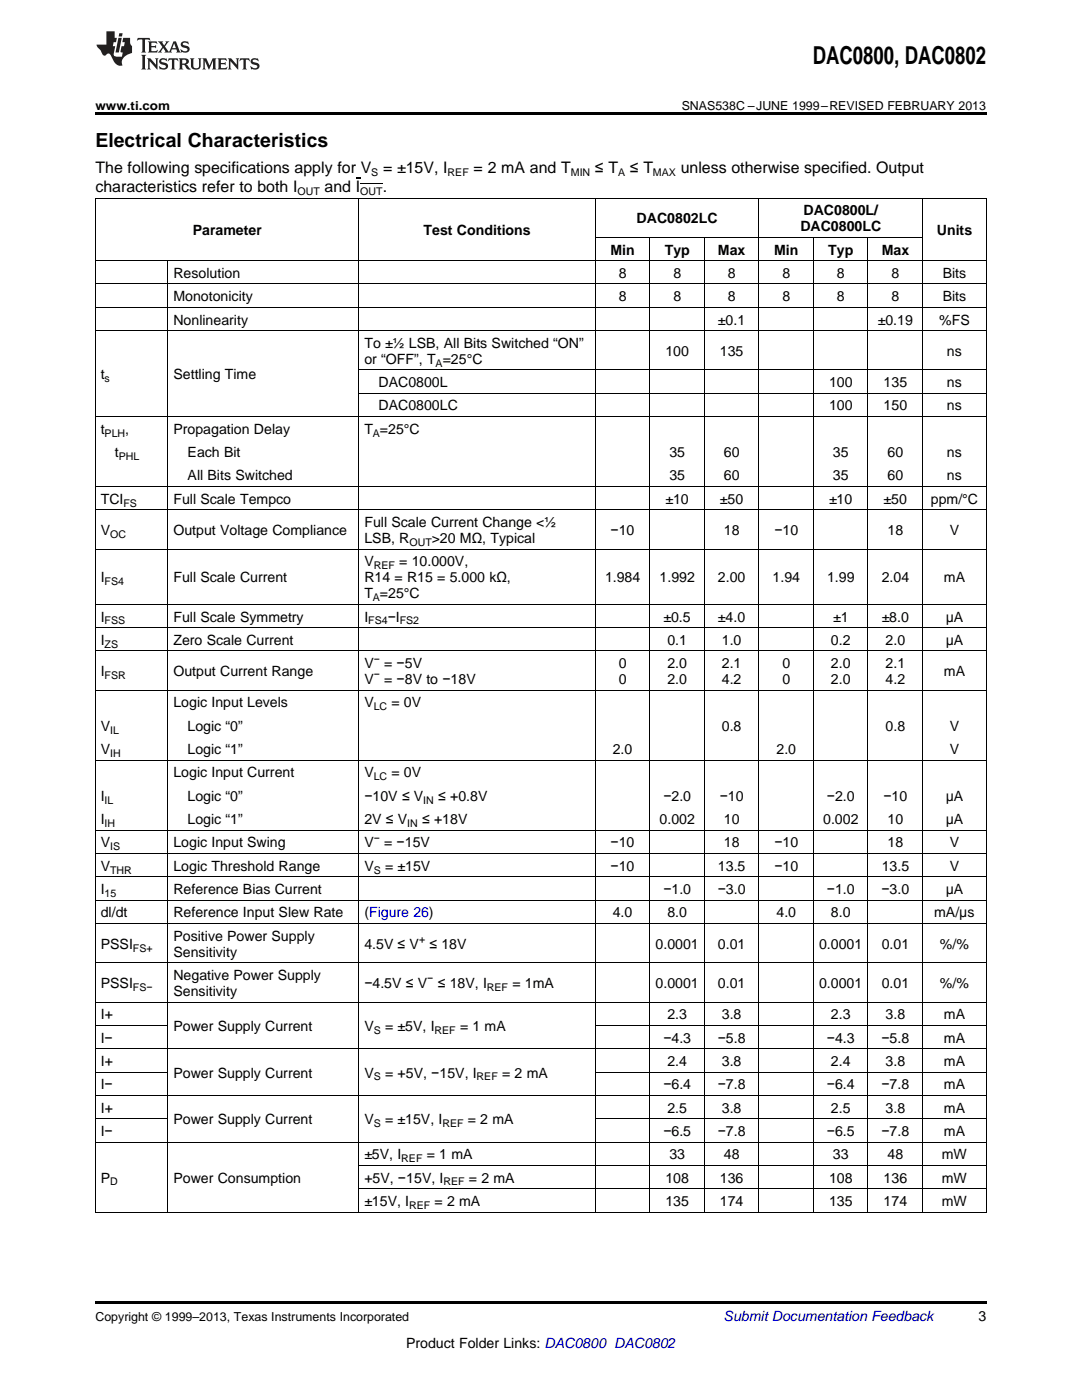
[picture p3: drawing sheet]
<svg xmlns="http://www.w3.org/2000/svg" width="216mm" height="279mm" viewBox="0 0 216 279" stroke-linecap="round" stroke-linejoin="round" font-family="sans-serif">
<defs><g id="words">
<text font-size="4.9" x="162.2" y="12.8">DAC0800, DAC0802</text>
<text font-size="3.9" x="19" y="29.3">Electrical Characteristics</text>
<g font-size="3.2">
<text x="19" y="34.4">The following specifications apply for V</text>
<text x="76.4" y="34.4">= ±15V, I</text>
<text x="94.5" y="34.4">= 2 mA and T</text>
<text x="118.7" y="34.4">≤ T</text>
<text x="125.7" y="34.4">≤ T</text>
<text x="135.8" y="34.4">unless otherwise specified. Output</text>
<text x="19" y="38.3">characteristics refer to both I</text>
<text x="64.8" y="38.3">and I</text>
<text x="76.4" y="38.3">.</text>
</g>
<g font-size="2.8">
<text x="38.5" y="46.9">Parameter</text>
<text x="84.5" y="46.9">Test Conditions</text>
<text x="127" y="44.6">DAC0802LC</text>
<text x="159.7" y="46.1">DAC0800LC</text>
<text x="160.3" y="43">DAC0800L/</text>
<text x="186.9" y="46.9">Units</text>
<text x="121.8" y="50.8">Min</text>
<text x="132.6" y="50.8">Typ</text>
<text x="143.3" y="50.8">Max</text>
<text x="154.5" y="50.8">Min</text>
<text x="165.3" y="50.8">Typ</text>
<text x="175.9" y="50.8">Max</text>
<text x="34.6" y="55.5">Resolution</text>
<text x="123.5" y="55.5">8</text>
<text x="134.4" y="55.5">8</text>
<text x="145.2" y="55.5">8</text>
<text x="156.1" y="55.5">8</text>
<text x="167" y="55.5">8</text>
<text x="177.9" y="55.5">8</text>
<text x="188.1" y="55.5">Bits</text>
<text x="34.6" y="60.1">Monotonicity</text>
<text x="34.6" y="64.8">Nonlinearity</text>
<text x="123.5" y="60.1">8</text>
<text x="134.4" y="60.1">8</text>
<text x="143.3" y="64.8">±0.1</text>
<text x="145.2" y="60.1">8</text>
<text x="156.1" y="60.1">8</text>
<text x="167" y="60.1">8</text>
<text x="175.2" y="64.8">±0.19</text>
<text x="177.9" y="60.1">8</text>
<text x="187.4" y="64.8">%FS</text>
<text x="188.1" y="60.1">Bits</text>
<text x="72.7" y="69.4">To ±½ LSB, All Bits Switched “ON”</text>
<text x="132.8" y="71">100</text>
<text x="143.7" y="71">135</text>
<text x="188.9" y="71">ns</text>
<text x="20.1" y="75.7">t</text>
<text x="34.6" y="75.7">Settling Time</text>
<text x="72.7" y="72.6">or “OFF”, T =25°C</text>
<text x="75.5" y="77.3">DAC0800L</text>
<text x="165.4" y="77.3">100</text>
<text x="176.3" y="77.3">135</text>
<text x="188.9" y="77.3">ns</text>
<text x="75.5" y="81.9">DAC0800LC</text>
<text x="165.4" y="81.9">100</text>
<text x="176.3" y="81.9">150</text>
<text x="188.9" y="81.9">ns</text>
<text x="20.1" y="86.6">t</text>
<text x="25" y="86.6">,</text>
<text x="34.6" y="86.6">Propagation Delay</text>
<text x="72.7" y="86.6">T =25°C</text>
<text x="22.9" y="91.2">t</text>
<text x="37.4" y="91.2">Each Bit</text>
<text x="37.4" y="95.9">All Bits Switched</text>
<text x="133.6" y="91.2">35</text>
<text x="133.6" y="95.9">35</text>
<text x="144.4" y="91.2">60</text>
<text x="144.4" y="95.9">60</text>
<text x="166.2" y="91.2">35</text>
<text x="166.2" y="95.9">35</text>
<text x="177.1" y="91.2">60</text>
<text x="177.1" y="95.9">60</text>
<text x="188.9" y="91.2">ns</text>
<text x="188.9" y="95.9">ns</text>
<text x="20.1" y="100.5">TCI</text>
<text x="34.6" y="100.5">Full Scale Tempco</text>
<text x="132.8" y="100.5">±10</text>
<text x="143.7" y="100.5">±50</text>
<text x="165.4" y="100.5">±10</text>
<text x="176.3" y="100.5">±50</text>
<text x="185.7" y="100.5">ppm/°C</text>
<text x="20.1" y="106.8">V</text>
<text x="34.6" y="106.8">Output Voltage Compliance</text>
<text x="72.7" y="105.2">Full Scale Current Change &lt;½</text>
<text x="121.8" y="106.8">−10</text>
<text x="144.4" y="106.8">18</text>
<text x="154.5" y="106.8">−10</text>
<text x="177.1" y="106.8">18</text>
<text x="189.5" y="106.8">V</text>
<text x="72.7" y="108.4">LSB, R</text>
<text x="72.7" y="113">V</text>
<text x="79.7" y="113">= 10.000V,</text>
<text x="86.2" y="108.4">&gt;20 MΩ, Typical</text>
<text x="20.1" y="116.2">I</text>
<text x="34.6" y="116.2">Full Scale Current</text>
<text x="72.7" y="116.2">R14 = R15 = 5.000 kΩ,</text>
<text x="72.7" y="119.4">T =25°C</text>
<text x="120.7" y="116.2">1.984</text>
<text x="131.6" y="116.2">1.992</text>
<text x="143.3" y="116.2">2.00</text>
<text x="154.2" y="116.2">1.94</text>
<text x="165" y="116.2">1.99</text>
<text x="175.9" y="116.2">2.04</text>
<text x="188.3" y="116.2">mA</text>
<text x="20.1" y="124">I</text>
<text x="34.6" y="124">Full Scale Symmetry</text>
<text x="72.7" y="124">I</text>
<text x="77.4" y="124">−I</text>
<text x="132.4" y="124">±0.5</text>
<text x="143.3" y="124">±4.0</text>
<text x="166.2" y="124">±1</text>
<text x="175.9" y="124">±8.0</text>
<text x="188.7" y="124">μA</text>
<text x="20.1" y="128.7">I</text>
<text x="34.6" y="128.7">Zero Scale Current</text>
<text x="133.2" y="128.7">0.1</text>
<text x="144" y="128.7">1.0</text>
<text x="165.8" y="128.7">0.2</text>
<text x="176.7" y="128.7">2.0</text>
<text x="188.7" y="128.7">μA</text>
<text x="20.1" y="134.9">I</text>
<text x="34.6" y="134.9">Output Current Range</text>
<text x="72.7" y="133.3">V</text>
<text x="72.7" y="136.5">V</text>
<text x="76.7" y="133.3">= −5V</text>
<text x="76.7" y="136.5">= −8V to −18V</text>
<text x="123.5" y="133.3">0</text>
<text x="123.5" y="136.5">0</text>
<text x="133.2" y="133.3">2.0</text>
<text x="133.2" y="136.5">2.0</text>
<text x="144" y="133.3">2.1</text>
<text x="144" y="136.5">4.2</text>
<text x="156.1" y="133.3">0</text>
<text x="156.1" y="136.5">0</text>
<text x="165.8" y="133.3">2.0</text>
<text x="165.8" y="136.5">2.0</text>
<text x="176.7" y="133.3">2.1</text>
<text x="176.7" y="136.5">4.2</text>
<text x="188.3" y="134.9">mA</text>
<text x="34.6" y="141.2">Logic Input Levels</text>
<text x="72.7" y="141.2">V</text>
<text x="78.1" y="141.2">= 0V</text>
<text x="20.1" y="145.8">V</text>
<text x="37.4" y="145.8">Logic “0”</text>
<text x="144" y="145.8">0.8</text>
<text x="176.7" y="145.8">0.8</text>
<text x="189.5" y="145.8">V</text>
<text x="20.1" y="150.5">V</text>
<text x="34.6" y="155.2">Logic Input Current</text>
<text x="37.4" y="150.5">Logic “1”</text>
<text x="72.7" y="155.2">V</text>
<text x="78.1" y="155.2">= 0V</text>
<text x="122.3" y="150.5">2.0</text>
<text x="154.9" y="150.5">2.0</text>
<text x="189.5" y="150.5">V</text>
<text x="20.1" y="159.8">I</text>
<text x="37.4" y="159.8">Logic “0”</text>
<text x="72.7" y="159.8">−10V ≤ V</text>
<text x="87.4" y="159.8">≤ +0.8V</text>
<text x="132.4" y="159.8">−2.0</text>
<text x="143.6" y="159.8">−10</text>
<text x="165" y="159.8">−2.0</text>
<text x="176.3" y="159.8">−10</text>
<text x="188.7" y="159.8">μA</text>
<text x="20.1" y="164.5">I</text>
<text x="37.4" y="164.5">Logic “1”</text>
<text x="72.7" y="164.5">2V ≤ V</text>
<text x="84.2" y="164.5">≤ +18V</text>
<text x="131.6" y="164.5">0.002</text>
<text x="144.4" y="164.5">10</text>
<text x="164.3" y="164.5">0.002</text>
<text x="177.1" y="164.5">10</text>
<text x="188.7" y="164.5">μA</text>
<text x="20.1" y="169.1">V</text>
<text x="20.1" y="173.8">V</text>
<text x="34.6" y="169.1">Logic Input Swing</text>
<text x="34.6" y="173.8">Logic Threshold Range</text>
<text x="72.7" y="169.1">V</text>
<text x="72.7" y="173.8">V</text>
<text x="76.7" y="169.1">= −15V</text>
<text x="76.8" y="173.8">= ±15V</text>
<text x="121.8" y="169.1">−10</text>
<text x="121.8" y="173.8">−10</text>
<text x="143.3" y="173.8">13.5</text>
<text x="144.4" y="169.1">18</text>
<text x="154.5" y="169.1">−10</text>
<text x="154.5" y="173.8">−10</text>
<text x="175.9" y="173.8">13.5</text>
<text x="177.1" y="169.1">18</text>
<text x="189.5" y="169.1">V</text>
<text x="189.5" y="173.8">V</text>
<text x="20.1" y="178.4">I</text>
<text x="34.6" y="178.4">Reference Bias Current</text>
<text x="132.4" y="178.4">−1.0</text>
<text x="143.2" y="178.4">−3.0</text>
<text x="165" y="178.4">−1.0</text>
<text x="175.9" y="178.4">−3.0</text>
<text x="188.7" y="178.4">μA</text>
<text x="20.1" y="183.1">dl/dt</text>
<text x="34.6" y="183.1">Reference Input Slew Rate</text>
<text x="72.7" y="183.1">(Figure 26)</text>
<text x="122.3" y="183.1">4.0</text>
<text x="133.2" y="183.1">8.0</text>
<text x="154.9" y="183.1">4.0</text>
<text x="165.8" y="183.1">8.0</text>
<text x="186.4" y="183.1">mA/μs</text>
<text x="20.1" y="189.3">PSSI</text>
<text x="34.6" y="187.7">Positive Power Supply</text>
<text x="34.6" y="190.9">Sensitivity</text>
<text x="72.7" y="189.3">4.5V ≤ V</text>
<text x="85.7" y="189.3">≤ 18V</text>
<text x="130.8" y="189.3">0.0001</text>
<text x="143.3" y="189.3">0.01</text>
<text x="163.4" y="189.3">0.0001</text>
<text x="175.9" y="189.3">0.01</text>
<text x="187.5" y="189.3">%/%</text>
<text x="20.1" y="197.2">PSSI</text>
<text x="34.6" y="195.6">Negative Power Supply</text>
<text x="72.7" y="197.2">−4.5V ≤ V</text>
<text x="87.3" y="197.2">≤ 18V, I</text>
<text x="102.2" y="197.2">= 1mA</text>
<text x="130.8" y="197.2">0.0001</text>
<text x="143.3" y="197.2">0.01</text>
<text x="163.4" y="197.2">0.0001</text>
<text x="175.9" y="197.2">0.01</text>
<text x="187.5" y="197.2">%/%</text>
<text x="20.1" y="203.4">I+</text>
<text x="34.6" y="198.8">Sensitivity</text>
<text x="133.2" y="203.4">2.3</text>
<text x="144" y="203.4">3.8</text>
<text x="165.8" y="203.4">2.3</text>
<text x="176.7" y="203.4">3.8</text>
<text x="188.3" y="203.4">mA</text>
<text x="20.1" y="208.1">I−</text>
<text x="34.6" y="205.7">Power Supply Current</text>
<text x="72.7" y="205.7">V</text>
<text x="76.8" y="205.7">= ±5V, I</text>
<text x="91.8" y="205.7">= 1 mA</text>
<text x="132.4" y="208.1">−4.3</text>
<text x="143.2" y="208.1">−5.8</text>
<text x="165" y="208.1">−4.3</text>
<text x="175.9" y="208.1">−5.8</text>
<text x="188.3" y="208.1">mA</text>
<text x="20.1" y="212.7">I+</text>
<text x="34.6" y="215.1">Power Supply Current</text>
<text x="72.7" y="215.1">V</text>
<text x="76.8" y="215.1">= +5V, −15V, I</text>
<text x="100.2" y="215.1">= 2 mA</text>
<text x="133.2" y="212.7">2.4</text>
<text x="144" y="212.7">3.8</text>
<text x="165.8" y="212.7">2.4</text>
<text x="176.7" y="212.7">3.8</text>
<text x="188.3" y="212.7">mA</text>
<text x="20.1" y="217.4">I−</text>
<text x="132.4" y="217.4">−6.4</text>
<text x="143.2" y="217.4">−7.8</text>
<text x="165" y="217.4">−6.4</text>
<text x="175.9" y="217.4">−7.8</text>
<text x="188.3" y="217.4">mA</text>
<text x="20.1" y="222">I+</text>
<text x="20.1" y="226.7">I−</text>
<text x="34.6" y="224.4">Power Supply Current</text>
<text x="72.7" y="224.4">V</text>
<text x="76.8" y="224.4">= ±15V, I</text>
<text x="93.3" y="224.4">= 2 mA</text>
<text x="132.4" y="226.7">−6.5</text>
<text x="133.2" y="222">2.5</text>
<text x="143.2" y="226.7">−7.8</text>
<text x="144" y="222">3.8</text>
<text x="165" y="226.7">−6.5</text>
<text x="165.8" y="222">2.5</text>
<text x="175.9" y="226.7">−7.8</text>
<text x="176.7" y="222">3.8</text>
<text x="188.3" y="222">mA</text>
<text x="188.3" y="226.7">mA</text>
<text x="72.7" y="231.4">±5V, I</text>
<text x="85.2" y="231.4">= 1 mA</text>
<text x="133.6" y="231.4">33</text>
<text x="144.4" y="231.4">48</text>
<text x="166.2" y="231.4">33</text>
<text x="177.1" y="231.4">48</text>
<text x="187.9" y="231.4">mW</text>
<text x="20.1" y="236">P</text>
<text x="34.6" y="236">Power Consumption</text>
<text x="72.7" y="236">+5V, −15V, I</text>
<text x="93.6" y="236">= 2 mA</text>
<text x="132.8" y="236">108</text>
<text x="143.7" y="236">136</text>
<text x="165.4" y="236">108</text>
<text x="176.3" y="236">136</text>
<text x="187.9" y="236">mW</text>
<text x="72.7" y="240.7">±15V, I</text>
<text x="86.7" y="240.7">= 2 mA</text>
<text x="132.8" y="240.7">135</text>
<text x="143.7" y="240.7">174</text>
<text x="165.4" y="240.7">135</text>
<text x="176.3" y="240.7">174</text>
<text x="187.9" y="240.7">mW</text>
<text x="195.3" y="263.6">3</text>
<text x="81" y="269">Product Folder Links: DAC0800 DAC0802</text>
</g>
<text font-size="2.8" fill="#0000c8" x="144.4" y="263.6">Submit Documentation Feedback</text>
<g font-size="2.5">
<text x="19" y="21.9">www.ti.com</text>
<text x="136" y="21.9">SNAS538C –JUNE 1999–REVISED FEBRUARY 2013</text>
<text x="19" y="263.6">Copyright © 1999–2013, Texas Instruments Incorporated</text>
</g>
<g font-size="2.1">
<text x="74.1" y="35.1">S</text>
<text x="89.3" y="35.1">REF</text>
<text x="113.9" y="35.1">MIN</text>
<text x="123.3" y="35.1">A</text>
<text x="130.3" y="35.1">MAX</text>
<text x="59.4" y="38.9">OUT</text>
<text x="71.9" y="38.9">OUT</text>
<text x="20.9" y="76.2">s</text>
<text x="86.9" y="73.2">A</text>
<text x="20.9" y="87.1">PLH</text>
<text x="74.4" y="87.1">A</text>
<text x="23.7" y="91.8">PHL</text>
<text x="24.6" y="101.1">FS</text>
<text x="22" y="107.4">OC</text>
<text x="74.6" y="113.6">REF</text>
<text x="81.7" y="108.9">OUT</text>
<text x="20.9" y="116.8">FS4</text>
<text x="74.4" y="119.9">A</text>
<text x="20.9" y="124.6">FSS</text>
<text x="73.5" y="124.6">FS4</text>
<text x="79.8" y="124.6">FS2</text>
<text x="20.9" y="129.3">ZS</text>
<text x="20.9" y="135.5">FSR</text>
<text x="74.6" y="132.2">−</text>
<text x="74.6" y="135.4">−</text>
<text x="74.6" y="141.7">LC</text>
<text x="22" y="146.4">IL</text>
<text x="22" y="151.1">IH</text>
<text x="74.6" y="155.7">LC</text>
<text x="20.9" y="160.4">IL</text>
<text x="84.5" y="160.4">IN</text>
<text x="20.9" y="165">IH</text>
<text x="74.6" y="168">−</text>
<text x="81.2" y="165">IN</text>
<text x="22" y="169.7">IS</text>
<text x="20.9" y="179">15</text>
<text x="22" y="174.3">THR</text>
<text x="74.6" y="174.3">S</text>
<text x="26.5" y="189.9">FS+</text>
<text x="83.6" y="188.2">+</text>
<text x="26.5" y="197.7">FS−</text>
<text x="85.3" y="196">−</text>
<text x="97.2" y="197.7">REF</text>
<text x="74.6" y="206.3">S</text>
<text x="86.7" y="206.3">REF</text>
<text x="74.6" y="215.6">S</text>
<text x="95.1" y="215.6">REF</text>
<text x="74.6" y="224.9">S</text>
<text x="88.3" y="224.9">REF</text>
<text x="80.1" y="231.9">REF</text>
<text x="22" y="236.6">D</text>
<text x="88.5" y="236.6">REF</text>
<text x="81.6" y="241.2">REF</text>
</g>
</g></defs>
<path d="M19 22.5h177.8v.5h-177.8zM19 259.7h177.8v.5h-177.8z" fill="#000"/>
<g fill="none" stroke="#000" stroke-width=".2">
<path d="M19 39.5h177.8M19.1 39.6v202.3M71.6 39.6v202.3M118.8 39.6v202.3M151.4 39.6v202.3M184.1 39.6v202.3M196.8 39.6v202.3M19 56.7h177.8M19 52h177.8M33.5 52.1v189.8M118.8 47.4h65.3M129.7 47.4v194.5"/>
<path d="M140.5 47.4v194.5M162.3 47.4v194.5M173.2 47.4v194.5M19 66h177.8M19 61.3h177.8M71.6 78.5h125.2M71.6 73.8h125.2M19 97.1h177.8M19 83.1h177.8M19 109.6h177.8M19 101.8h177.8M19 137.7h177.8"/>
<path d="M19 129.9h177.8M19 125.3h177.8M19 120.6h177.8M19 151.7h177.8M19 179.7h177.8M19 175h177.8M19 170.3h177.8M19 165.7h177.8M19 200h177.8M19 192.1h177.8M19 184.3h177.8M19 218.6h177.8"/>
<path d="M19 213.9h14.5M19 209.3h177.8M19 204.6h14.5M118.8 213.9h78M118.8 204.6h78M19 227.9h177.8M19 223.3h14.5M71.6 237.2h125.2M71.6 232.6h125.2M118.8 223.3h78M19 241.9h177.8"/>
</g>
<g fill="#231f20">
<path d="M27.5 7.6l-.1 .5 .4-.2h.6v.1v2.1l-.2 .4h1l-.3-.4v-2.1l.1-.1h.5l.5 .2-.2-.5zM29.5 8.3l.2 .3v1.5l-.2 .4h1.8l.2-.6a1.04 1.04 0 0 1-1.3 .2v-.7h.6l.3 .2v-.6l-.3 .2h-.6v-.6l.8-.1 .4 .3-.2-.5zM31.5 8.3l.9 1.1-.9 1.1h.8l-.2-.2 .5-.7 .4 .7-.2 .2h1.5l-.1-.2 .1-.4h.9l.1 .4-.2 .2h1l-.3-.3-.7-1.9h-.5l-.9 2-.8-1 .9-1h-.8l.1 .3-.3 .5-.4-.6 .2-.2zM34.7 8.6l.4 1h-.7zM36.3 8.4a.63 .63 0 0 0-.2 .7 .63 .63 0 0 0 .6 .4l.6 .2 .1 .2a.75 .75 0 0 1-.7 .4 .75 .75 0 0 1-.6-.5l.1 .7 .1-.1a1.11 1.11 0 0 0 1.5-.6 1.13 1.13 0 0 0-1.2-.8l-.1-.4a1.04 1.04 0 0 1 1.2 .2l-.2-.5-.1 .1-.5-.2zM28.2 10.9l.2 .4v2.2l-.2 .4h1l-.3-.4v-2.2l.3-.4zM29.3 11.6l.3 .4v1.5l-.3 .4h.8l-.2-.4v-1.3l1.5 1.7v-1.9l.2-.4h-.7l.2 .4v.9l-1.1-1.3zM32 11.8a.62 .62 0 0 0-.2 .7 .62 .62 0 0 0 .6 .4l.6 .1 .1 .3a.76 .76 0 0 1-.7 .3 .76 .76 0 0 1-.6-.4l.1 .7 .1-.1a1.11 1.11 0 0 0 1.5-.6 1.13 1.13 0 0 0-1.2-.8l-.1-.4a1.04 1.04 0 0 1 1.2 .2l-.2-.6-.1 .1-.5-.1zM33.7 11.6l-.2 .6a.61 .61 0 0 1 .8-.3v1.6l-.2 .4h.9l-.2-.4v-1.6a.63 .63 0 0 1 .8 .3l-.2-.6zM35.6 11.6l.3 .4v1.5l-.3 .4h1l-.2-.2v-.8l.5 .2a.76 .76 0 0 0 1.2 .7l-1-1a.58 .58 0 0 0 .6-.5 .58 .58 0 0 0-.5-.6zM36.4 11.9h.1a.45 .45 0 0 1 .5 .1 .45 .45 0 0 1 .1 .5l-.7 .2zM37.9 11.6l.2 .2a2.17 2.17 0 0 0 .3 1.9 .99 .99 0 0 0 1.6-.6v-1.1l.2-.4h-.7l.2 .2a1.92 1.92 0 0 1-.2 1.8 .6 .6 0 0 1-.9-.5v-1.1l.2-.4zM40.4 11.6l.2 .4v1.5l-.2 .4h.7l-.2-.4v-1.4l.8 1.8 .8-1.8v1.4l-.2 .4h.9l-.2-.4v-1.5l.2-.4h-.8l-.6 1.5-.6-1.5zM43.4 11.6l.2 .4v1.5l-.2 .4h1.8l.2-.6a1.04 1.04 0 0 1-1.3 .1v-.6h.5l.4 .2v-.6l-.4 .2h-.5v-.7h.8l.3 .3-.1-.6zM45.5 11.6l.2 .4v1.5l-.2 .4h.7l-.2-.4v-1.3l1.5 1.7v-1.9l.2-.4h-.7l.2 .4v.9l-1.1-1.3zM47.9 11.6l-.1 .6a.61 .61 0 0 1 .8-.3v1.6l-.3 .4h1l-.3-.4 .1-1.6a.63 .63 0 0 1 .7 .3l-.1-.6zM50.2 11.8a.62 .62 0 0 0-.2 .7 .62 .62 0 0 0 .6 .4l.6 .1 .2 .3a.76 .76 0 0 1-.8 .3 .76 .76 0 0 1-.6-.4l.1 .7 .2-.1a1.11 1.11 0 0 0 1.5-.6 1.13 1.13 0 0 0-1.3-.8l-.1-.4a1.04 1.04 0 0 1 1.2 .2l-.1-.6-.2 .1-.5-.1z"/>
<path d="M21.2 6.3v2.6h-1.9l.1 .4 .7 .9a.91 .91 0 0 0 1 .8 .56 .56 0 0 1 .5-.3 .56 .56 0 0 1 .5 .3l.4 .8a1.53 1.53 0 0 0 1.9 1.2 1.54 1.54 0 0 1 1-2.1l.9-.3v-1.4a1.52 1.52 0 0 1-.3-1.6h-1.4l-.2 .8h.5l-.2 .8h-.4l-.2 1v.2l.4 .1-.2 .8a1.93 1.93 0 0 1-1.6-.3l.3-1.8h-.5l.2-.8h.4l.2-.8h-.4v-1.3zM23.6 7.6l-.6 2.9h.7l.6-2.9zM23.8 6.6l-.1 .7h.6l.2-.7z"/>
</g>
<path d="M71.9 36.6h4.4" fill="none" stroke="#000" stroke-width=".2"/>
<path d="M71 35.4h.9v.2h-.9z" fill="#000"/>
<use href="#words"/>
</svg>
